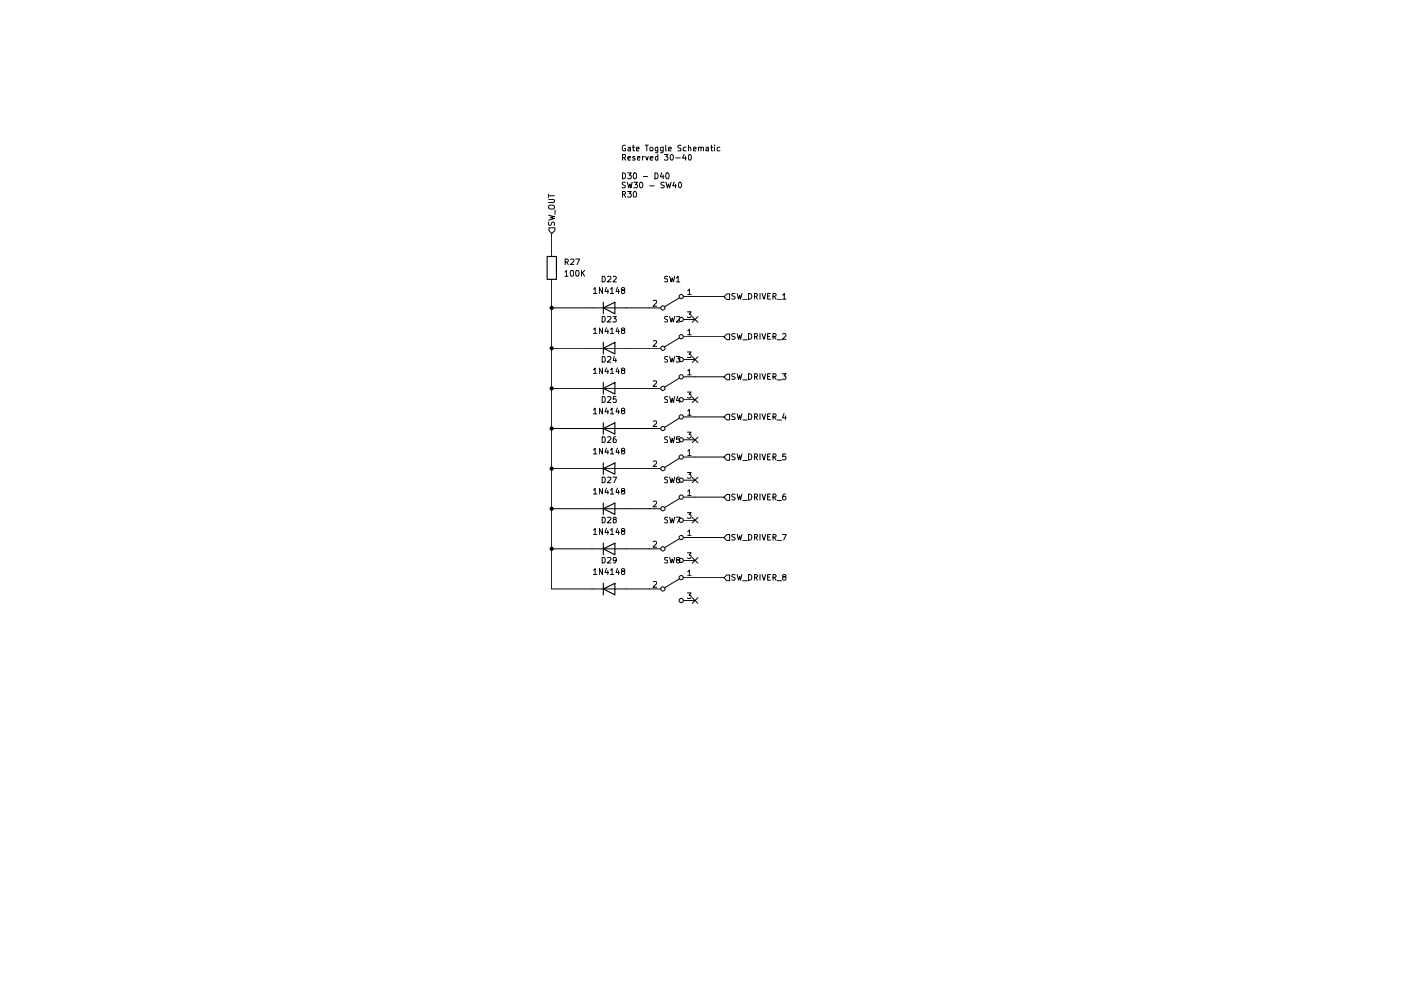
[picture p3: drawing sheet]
<svg xmlns="http://www.w3.org/2000/svg" width="420mm" height="297mm" viewBox="0 0 420 297" stroke-linecap="round" stroke-linejoin="round" font-family="sans-serif">
<g fill="none" stroke="#000" stroke-width=".3">
<path d="M206.2 99.1l.6-.5v1.7M177.5 116.4h10.3M177.5 104.4h10.3M194.7 116.4h3.4M194.7 104.4h3.4M195.9 114.3l.7-.2 .3 .5-1.1 1.2h1.1M195.9 102.2h.9l.1 .3-1.1 1.3h1.1M203.8 113.3l-4.5 2.8M203.8 101.3l-4.5 2.7M205.1 112.9h3.3M205.1 119.8h3.3M205.1 100.9h3.3"/>
<path d="M205.1 107.8h3.3M206.2 117.5h1.1l-.6 .7 .5 .2v.7l-.3 .2-.7-.2M206.2 105.5h1.1l-.6 .7 .5 .1v.8h-1M206.2 111.2l.6-.5v1.7M206.2 112.4h1.1M206.2 100.3h1.1M218 124.2h.8v1.7h-.8l-.9-.9zM220.5 124.1l-.7-.1-.3 .4 .1 .4 .8 .3v.5l-.9 .1M221.1 124l.4 1.7 .3-1.2 .3 1.2 .4-1.7M222.8 125.9h1.3M224.5 124a.94 .94 0 0 1 1 .6 .94 .94 0 0 1-.4 1.1h-.6zM226.2 125l.9-.2-.1-.7-.8-.1v1.7"/>
<path d="M226.7 125l.5 .7M227.9 124v1.7M228.5 124l.6 1.7 .5-1.7M230.2 124.9h.6M231.1 124h-.9v1.7h.9M231.8 125l.9-.2-.1-.7-.8-.1v1.7M232.2 125l.5 .7M233.1 125.9h1.3M235.1 124l-.4 1.2h1.1M235.5 124.6v1.1"/>
<circle cx="198.8" cy="116.4" r=".64"/>
<circle cx="198.8" cy="104.4" r=".64"/>
<circle cx="204.3" cy="100.9" r=".64"/>
<circle cx="204.3" cy="119.8" r=".64"/>
<circle cx="204.3" cy="112.9" r=".64"/>
<circle cx="204.3" cy="107.8" r=".64"/>
</g>
<path d="M180.9 104.4l3.5-1.8v3.5zM180.9 116.4l3.5-1.8v3.5zM180.9 102.6v3.5M180.9 114.6v3.5" fill="none" stroke="#000" stroke-width=".34"/>
<path d="M218 88.1h.8v1.7h-.8l-.9-.9z" fill="#fff"/>
<g fill="none" stroke="#000" stroke-width=".3">
<path d="M218 88.1h.8v1.7h-.8l-.9-.9zM220.5 88.1l-.7-.1-.3 .3 .1 .3 .8 .4v.5l-.9 .1M221.1 88l.4 1.7 .3-1.2 .3 1.2 .4-1.7M222.8 89.8h1.3M224.5 88a.86 .86 0 0 1 1 .8 .86 .86 0 0 1-1 .9zM226.2 88.8l.8-.1 .1-.6-.9-.1v1.7M226.7 88.8l.5 .9M227.9 88v1.7M228.5 88l.6 1.7 .5-1.7M230.2 88.7h.6M231.1 88h-.9v1.7h.9M231.8 88.8l.8-.1 .1-.6-.9-.1v1.7"/>
<path d="M232.2 88.8l.5 .9M233.1 89.8h1.3M234.7 88.5l.5-.5v1.7M234.7 89.7h1"/>
</g>
<path d="M218 112.1h.8v1.7h-.8l-.9-.8z" fill="#fff"/>
<g fill="none" stroke="#000" stroke-width=".3">
<path d="M218 112.1h.8v1.7h-.8l-.9-.8zM220.5 112.1l-.7-.1-.3 .4 .1 .4 .8 .3v.4l-.9 .1M221.1 112l.4 1.7 .3-1.2 .3 1.2 .4-1.7M222.8 113.9h1.3M224.5 112a.86 .86 0 0 1 1 .9 .86 .86 0 0 1-1 .8zM226.2 112.9l.9-.1-.1-.7-.8-.1v1.7M226.7 112.9l.5 .8M227.9 112v1.7M228.5 112l.6 1.7 .5-1.7M230.2 112.9h.6M231.1 112h-.9v1.7h.9M231.8 112.9l.9-.1-.1-.7-.8-.1v1.7"/>
<path d="M232.2 112.9l.5 .8M233.1 113.9h1.3M234.6 112h1.1l-.6 .7 .5 .2v.6l-.2 .2-.8-.2"/>
</g>
<path d="M218 100.1h.8v1.7h-.8l-.9-.8z" fill="#fff"/>
<g fill="none" stroke="#000" stroke-width=".3">
<path d="M221.1 100l.4 1.7 .3-1.2 .3 1.2 .4-1.7M224.5 100a.86 .86 0 0 1 1 .8 .86 .86 0 0 1-1 .9zM227.9 100v1.7M228.5 100l.6 1.7 .5-1.7M231.1 100h-.9v1.7h.9M218 100.1h.8v1.7h-.8l-.9-.8zM220.5 100.1l-.7-.1-.3 .3 .1 .5 .8 .2v.5l-.9 .1M222.8 101.9h1.3M226.2 100.9l.9-.1-.1-.7-.8-.1v1.7M226.7 100.9l.5 .8M230.2 100.8h.6M231.8 100.9l.9-.1-.1-.7-.8-.1v1.7"/>
<path d="M232.2 100.9l.5 .8M233.1 101.9h1.3M234.7 100.2l.7-.2 .3 .5-1.1 1.2h1.1"/>
</g>
<path d="M164.6 68.3h1.8v.8l-.9 .9-.9-.9z" fill="#fff"/>
<g fill="none" stroke="#000" stroke-width=".3">
<path d="M164.5 59.8h1.4l.4 .3-.4 .6h-1.4M164.5 58.2v1M164.5 58.7h1.8M164.5 64.5l1.8 .4-1.3 .3 1.3 .3-1.8 .5M164.6 66.5l.1 1h.5l.3-.8 .4-.2 .4 .4-.1 .7M164.6 61.7l1.1-.2a.59 .59 0 0 1 .6 .6 .59 .59 0 0 1-.6 .6h-.6a.59 .59 0 0 1-.5-.4 .59 .59 0 0 1 0-.6zM164.6 68.3h1.8v.8l-.9 .9-.9-.9zM165.4 75.1v1.8M166.5 62.9v1.4M165.4 83.7v1.7M177.5 92.3h10.3M194.7 92.3h3.4"/>
<path d="M195.9 90.2l.7-.2 .3 .5-1.1 1.3h1.1M203.8 89.2l-4.5 2.7M205.1 88.9h3.3M205.1 95.8h3.3M206.2 93.5h1.1l-.6 .6 .5 .2v.7l-.3 .2-.7-.2M206.2 87.1l.6-.5v1.7M206.2 88.3h1.1M177.5 128.4h10.3M194.7 128.4h3.4M195.9 126.3l.7-.1 .3 .5-1.1 1.1h1.1M195.9 138.3l.7-.1 .3 .5-1.1 1.2h1.1M203.8 125.3l-4.5 2.8"/>
<path d="M203.8 137.3l-4.5 2.8M205.1 125h3.3M205.1 131.8h3.3M205.1 137h3.3M206.2 129.5h1.1l-.6 .7 .5 .2v.7l-.3 .2-.7-.2M206.2 123.2l.6-.5v1.8M206.2 135.2l.6-.5v1.8M206.2 124.5h1.1M206.2 136.5h1.1M177.5 140.5h10.3M177.5 152.5h10.3M194.7 140.5h3.4"/>
<path d="M194.7 152.5h3.4M195.9 150.4l.7-.2 .3 .5-1.1 1.2h1.1M203.8 149.4l-4.5 2.7M205.1 143.9h3.3M205.1 149h3.3M205.1 156h3.3M206.2 141.6h1.1l-.6 .6 .5 .2v.8l-.3 .1-.7-.1M206.2 153.7h1.1l-.6 .6 .5 .1v.8l-.3 .2-.7-.2M206.2 147.2l.6-.4v1.7M206.2 159.3l.6-.5v1.7M206.2 148.5h1.1M194.7 164.5h3.4"/>
<path d="M194.7 176.5h3.4M195.9 162.4l.7-.2 .3 .5-1.1 1.3h1.1M195.9 174.4l.7-.2 .3 .6-1.1 1.2h1.1M203.8 161.5l-4.5 2.7M203.8 173.5l-4.5 2.7M205.1 161.1h3.3M205.1 168h3.3M205.1 173.1h3.3M206.2 165.7h1.1l-.6 .7 .6 .2-.1 .6-.3 .2-.7-.2M206.2 177.7h1.1l-.6 .7 .5 .2v.6l-.3 .2-.7-.2M206.2 171.4l.6-.5v1.7M206.2 160.5h1.1"/>
<path d="M206.2 172.6h1.1M205.1 180h3.3"/>
<circle cx="198.8" cy="92.3" r=".64"/>
<circle cx="204.3" cy="95.8" r=".64"/>
<circle cx="204.3" cy="88.9" r=".64"/>
<circle cx="198.8" cy="128.4" r=".64"/>
<circle cx="204.3" cy="137" r=".64"/>
<circle cx="204.3" cy="131.8" r=".64"/>
<circle cx="204.3" cy="125" r=".64"/>
<circle cx="198.8" cy="140.5" r=".64"/>
<circle cx="198.8" cy="152.5" r=".64"/>
<circle cx="204.3" cy="143.9" r=".64"/>
<circle cx="204.3" cy="149" r=".64"/>
<circle cx="204.3" cy="156" r=".64"/>
<circle cx="198.8" cy="176.5" r=".64"/>
<circle cx="198.8" cy="164.5" r=".64"/>
<circle cx="204.3" cy="168" r=".64"/>
<circle cx="204.3" cy="161.1" r=".64"/>
<circle cx="204.3" cy="173.1" r=".64"/>
<circle cx="204.3" cy="180" r=".64"/>
</g>
<path d="M164.1 76.9h2.8v6.8h-2.8zM180.9 92.3l3.5-1.7v3.5zM180.9 90.6v3.5M180.9 128.4l3.5-1.7v3.4zM180.9 126.7v3.4M180.9 138.8v3.4M180.9 140.5l3.5-1.7v3.4zM180.9 152.5l3.5-1.7v3.4zM180.9 150.8v3.4" fill="none" stroke="#000" stroke-width=".34"/>
<path d="M217.1 137l.9-.8h.8v1.8h-.8z" fill="#fff"/>
<g fill="none" stroke="#000" stroke-width=".3">
<path d="M218 136.2h.8v1.8h-.8l-.9-1zM220.5 136.1h-.7l-.3 .3 .1 .4 .8 .4v.5l-.9 .1M221.1 136.1l.4 1.7 .3-1.2 .3 1.2 .4-1.7M222.8 138h1.3M224.5 136.1a.9 .9 0 0 1 1 .8 .9 .9 0 0 1-1 .9zM226.2 137l.9-.2-.1-.7h-.8v1.7M226.7 137l.5 .8M227.9 136.1v1.7M228.5 136.1l.6 1.7 .5-1.7M230.2 136.9h.6M231.1 136.1h-.9v1.7h.9M231.8 137l.9-.2-.1-.7h-.8v1.7"/>
<path d="M232.2 137l.5 .8M233.1 138h1.3M235.6 136.1h-.8l-.1 .8 .8-.1 .1 .9-.2 .1-.7-.1"/>
</g>
<path d="M217.1 149.1l.9-.9h.8v1.8h-.8z" fill="#fff"/>
<g fill="none" stroke="#000" stroke-width=".3">
<path d="M218 148.2h.8v1.8h-.8l-.9-.9zM220.5 148.2l-.7-.1-.3 .3 .1 .4 .8 .4v.5l-.9 .1M221.1 148.1l.4 1.8 .3-1.3 .3 1.3 .4-1.8M222.8 150h1.3M224.5 148.1a.9 .9 0 0 1 1 .9 .9 .9 0 0 1-1 .9zM226.2 149l.9-.2-.1-.6-.8-.1v1.8M226.7 149l.5 .9M227.9 148.1v1.8M228.5 148.1l.6 1.8 .5-1.8M230.2 148.9h.6M231.1 148.1h-.9v1.8h.9M231.8 149l.9-.2-.1-.6-.8-.1v1.8"/>
<path d="M232.2 149l.5 .9M233.1 150h1.3M235.5 148.1l-.5 .1-.2 .3-.1 1 .3 .4 .6-.2-.1-.9h-.5l-.3 .3"/>
</g>
<path d="M218 172.3h.8v1.7h-.8l-.9-.8z" fill="#fff"/>
<g fill="none" stroke="#000" stroke-width=".3">
<path d="M218 172.3h.8v1.7h-.8l-.9-.8zM220.5 172.3l-.7-.1-.3 .4 .1 .3 .8 .3v.5l-.9 .1M221.1 172.2l.4 1.7 .3-1.2 .3 1.2 .4-1.7M222.8 174.1h1.3M224.5 172.2a.86 .86 0 0 1 1 .9 .86 .86 0 0 1-1 .8zM226.2 173.1l.8-.1 .1-.6-.9-.2v1.7M226.7 173.1l.5 .8M227.9 172.2v1.7M228.5 172.2l.6 1.7 .5-1.7M230.2 173h.6M231.1 172.2h-.9v1.7h.9M231.8 173.1l.8-.1 .1-.6-.9-.2v1.7"/>
<path d="M232.2 173.1l.5 .8M233.1 174.1h1.3M235 172.9l-.3-.3 .3-.4 .5 .1 .1 .5a.65 .65 0 0 0-.8 .2 .65 .65 0 0 0 .1 .8l.7-.1 .1-.5-.3-.3"/>
</g>
<path d="M218 160.2h.8v1.8h-.8l-.9-.8z" fill="#fff"/>
<g fill="none" stroke="#000" stroke-width=".3">
<path d="M186.7 47.2l.8-.1v-.7l-.8-.1v1.7M186.7 51.8a.89 .89 0 0 1 .9 .9 .89 .89 0 0 1-.9 .9zM186.7 58.3l.8-.1v-.6l-.8-.2v1.7M187 47.2l.6 .8M187 58.3l.6 .8M187.5 43.6a.9 .9 0 0 0-.9 .5 .9 .9 0 0 0 .3 1.1l.7-.1v-.6h-.3M187.5 54.7l-.6-.1-.3 .3 .3 .6 .6 .3v.3l-.9 .1M188.1 54.6l.5 1.7 .3-1.2 .3 1.2 .4-1.7M188.2 51.8h1.1l-.6 .7 .5 .2v.7l-.2 .2-.8-.2M188.2 57.4h1.1l-.6 .6 .5 .2v.7l-.2 .2-.8-.2M188.3 47.4l.8-.2v-.2l-.5-.1-.3 .3 .1 .7h.7M188.4 44.2l.5-.1 .2 .3v.8h-.7v-.5l.7-.2"/>
<path d="M189.7 44.1h.6M189.9 43.5v1.5l.4 .2M190.1 52l.2-.2a.95 .95 0 0 1 .6 .9 .95 .95 0 0 1-.6 .9l-.4-.7zM190.1 54.6h1.1l-.6 .7 .5 .2v.6l-.3 .2-.7-.2M190.1 57.6l.2-.2a.88 .88 0 0 1 .7 .9 .88 .88 0 0 1-.7 .8l-.4-.7zM190.4 47l-.4-.1-.3 .3 .7 .3v.4h-.7M190.8 44.7l.9-.2-.1-.3-.5-.1-.3 .3 .1 .8h.7M191.2 47.4l.7-.2-.1-.3-.5 .1-.1 .8 .2 .2 .5-.1M192 54.7l.2-.1a.81 .81 0 0 1 .6 .9 .81 .81 0 0 1-.8 .7l-.2-.5zM192.7 46.9v1.1M193 52.9h1.2M193.2 46.9l-.5 .3"/>
<path d="M193.5 43.5h.9M193.6 46.9l.5 1.1 .3-1.1M194 43.5v1.7M194.8 55.7h1.4M195 44.3l.2-.2 .5 .2v.9l-.7-.1zM195 47.4l.8-.2-.1-.2-.5-.1-.2 .3 .1 .7h.6M196.4 51.8a.89 .89 0 0 1 1 .9 .89 .89 0 0 1-1 .9zM197.3 44.1v1.4l-.4 .3-.3-.1M197.3 44.2l-.5-.1-.3 .3 .1 .7 .7 .1M197.3 47l-.5-.1-.3 .3 .3 .8 .5-.1M197.3 46.3v1.7M198.5 51.7l-.5 1.3h1.1"/>
<path d="M198.9 44.1v1.4l-.4 .3-.4-.1M198.9 44.2l-.5-.1-.4 .3 .2 .8h.7M198.9 52.4v1.2M199.2 46.3h1.1l-.6 .7 .6 .2-.1 .6-.2 .2-.8-.2M199.2 54.7l-.9 .1v.5l.8 .3 .1 .4-.3 .3-.7-.1M199.6 43.5v1.5l.3 .2M199.7 54.6l.5 1.7 .3-1.2 .3 1.2 .5-1.7M199.8 52l.3-.2a.95 .95 0 0 1 .6 .9 .95 .95 0 0 1-.6 .9l-.5-.7zM200.5 44.7l.8-.2v-.3l-.6-.1-.2 .3 .1 .8h.7M201.3 46.4a.84 .84 0 0 1 .8 .7 .84 .84 0 0 1-.5 .9 .92 .92 0 0 1-.7-.7 .92 .92 0 0 1 .4-.9zM202.2 54.5l-.4 1.2h1.1M202.6 55.2v1.1"/>
<path d="M202.7 47.3h1.3M203.6 54.8l.3-.2a.95 .95 0 0 1 .5 .9 .95 .95 0 0 1-.5 .8l-.4-.6zM204.2 43.6h-.7l-.2 .3 .2 .4a.64 .64 0 0 1 .6 .2 .64 .64 0 0 1 0 .7h-.8M205.1 46.2l-.4 1.2h1.1M205.6 46.9v1.1M205.7 44.2l-.5-.1-.3 .3 .2 .8h.6M206.5 44.3l.6-.1 .1 1M206.5 43.5v1.7M206.8 46.3a.89 .89 0 0 1 .6 .9 .89 .89 0 0 1-.6 .8l-.4-.7zM207.9 44.7l.9-.2-.1-.3-.5-.1-.3 .3 .1 .8h.7M209.5 44.3l.6-.1 .1 1M209.5 44.1v1.1"/>
<path d="M210.2 44.4l.3-.3 .4 .1 .1 1M211.8 44.2l.5-.1 .2 .3v.8h-.7v-.5l.7-.2M213.1 44.1h.7M213.4 43.5v1.5l.4 .2M214.3 43.5v.2M214.3 44.1v1.1M215.9 44.2l-.5-.1-.3 .3 .1 .8h.7M165.4 69.9v5.2M169.5 78.6l.8-.1v-.7l-.8-.2v1.7M169.9 78.6l.5 .7M171.1 77.8l.7-.2 .3 .5-1.1 1.2h1.1M172.6 77.6h1.2l-.7 1.7"/>
<path d="M165.4 85.4v91.1h29.3M165.4 92.3h12.1M169.4 81.5l.5-.5v1.8M169.4 82.8h.9M171.2 81.2l.2-.2a.95 .95 0 0 1 .7 .9 .95 .95 0 0 1-.7 .9l-.4-.7zM172.8 81.2l.3-.2a.95 .95 0 0 1 .6 .9 .95 .95 0 0 1-.6 .9l-.5-.7zM174.4 81v1.8M174.7 81.8l.6 1M175.3 81l-.9 1M178 98.7l.5-.4v1.7M178 86.7l.5-.5v1.8M178 100h1"/>
<path d="M178 88h1M180.6 94.8a.85 .85 0 0 1 .9 .9 .85 .85 0 0 1-.9 .8zM180.6 82.8a.85 .85 0 0 1 .9 .9 .85 .85 0 0 1-.9 .8zM180.7 98.3v1.7l-1-1.7v1.7M180.7 86.2v1.8l-1-1.8v1.8M181.9 98.2l-.5 1.2h1.1M181.9 86.1l-.5 1.3h1.1M182.2 95l.7-.2 .3 .5-1.1 1.2h1.1M182.2 83l.7-.2 .3 .5-1.1 1.2h1.1M182.3 86.8v1.2M182.3 98.8v1.2M183 98.7l.6-.4v1.7"/>
<path d="M183 86.7l.6-.5v1.8M183 100h1.1M183 88h1.1M183.8 94.8h1l-.6 .7 .5 .2v.7l-.2 .1-.7-.1M183.9 83l.6-.2 .3 .5-1 1.2h1M185.2 98.2l-.5 1.2h1.1M185.2 86.1l-.5 1.3h1.1M185.5 86.8v1.2M185.5 98.8v1.2M186.7 99l-.3-.4 .1-.2 .5-.1 .4 .3-.2 .3-.5 .1-.3 .3v.5l.3 .2h.3l.4-.3v-.4l-.4-.3M186.7 87l-.3-.4v-.2l.8-.1 .1 .5-.9 .5v.5l.3 .2h.3l.4-.4v-.3l-.4-.3M187.8 92.3h6.9"/>
<path d="M200.2 94.9l-.6-.1-.3 .4 .2 .4 .7 .4v.4l-.2 .1-.7-.1M200.2 82.9l-.6-.1-.3 .3 .2 .5 .7 .2v.5l-.2 .2-.7-.1M200.8 94.8l.5 1.7 .3-1.2 .3 1.2 .5-1.7M200.8 82.8l.5 1.7 .3-1.2 .3 1.2 .5-1.7M202.9 95l.6-.2 .4 .5-1.1 1.2h1.1M202.9 83.3l.5-.5v1.7M202.9 84.5h1M207.6 94.9l1.7 1.7M208.4 88.9h8.7M209.3 94.9l-1.7 1.7M165.4 104.4h12.1M165.4 116.4h12.1"/>
<path d="M178 110.8l.5-.5v1.7M178 112h1M180.6 106.8a.89 .89 0 0 1 .9 .7 .89 .89 0 0 1-.5 1h-.4zM180.6 118.9a.89 .89 0 0 1 .9 .9 .89 .89 0 0 1-.9 .8zM180.7 110.3v1.7l-1-1.7v1.7M181.9 110.2l-.5 1.2h1.1M182.2 107l.7-.2 .3 .6-1.1 1.1h1.1M182.2 119l.7-.1 .3 .5-1.1 1.2h1.1M182.3 110.8v1.2M183 110.8l.6-.5v1.7M183 112h1.1M184.2 106.8l-.3 1.2h1"/>
<path d="M184.7 107.4v1.1M184.7 118.9h-.7l-.1 .8 .8-.1v.9l-.2 .1-.6-.1M185.2 110.2l-.5 1.2h1.1M185.5 110.8v1.2M186.7 111l-.3-.3v-.2l.8-.1 .2 .3-1 .6v.5l.3 .2h.3l.4-.3v-.4l-.4-.3M187.8 104.4h6.9M187.8 116.4h6.9M200.2 106.9l-.6-.1-.3 .4 .2 .4 .7 .3v.4l-.2 .2h-.7M200.2 119l-.6-.1-.3 .3 .2 .4 .7 .4v.5l-.2 .1h-.7M200.8 106.8l.5 1.7 .3-1.1 .3 1.1 .5-1.7M200.8 118.9l.5 1.7 .3-1.2 .3 1.2 .5-1.7M202.8 106.8h1.1l-.6 .7 .5 .2 .1 .6-.4 .2-.7-.1"/>
<path d="M203.3 118.8l-.4 1.3h1.1M203.7 119.5v1.1M207.6 106.9l1.7 1.7M207.6 119l1.7 1.6M208.4 112.9h8.7M208.4 100.9h8.7M209.3 106.9l-1.7 1.7M209.3 119l-1.7 1.6M165.4 128.4h12.1M178 122.9l.5-.6v1.7M178 134.9l.5-.5v1.7M178 124h1"/>
<path d="M178 136.1h1M180.6 130.9a.89 .89 0 0 1 .9 .9 .89 .89 0 0 1-.9 .9zM180.7 122.3v1.7l-1-1.7v1.7M180.7 134.4v1.7l-1-1.7v1.7M181.9 122.3l-.5 1.1h1.1M181.9 134.3l-.5 1.3h1.1M182.2 131.1l.7-.2 .3 .5-1.1 1.3h1.1M182.3 122.9v1.1M182.3 135v1.1M183 122.9l.6-.6v1.7M183 134.9l.6-.5v1.7M183 124h1.1"/>
<path d="M183 136.1h1.1M184.7 130.9l-.6 .2-.2 1.2 .2 .4 .6-.2v-.8l-.6-.1-.2 .3M185.2 122.3l-.5 1.1h1.1M185.2 134.3l-.5 1.3h1.1M185.5 122.9v1.1M185.5 135v1.1M186.7 123.1l-.3-.3v-.3l.8-.1 .1 .5-.9 .5v.5l.3 .1h.3l.4-.3-.1-.5-.3-.1M186.7 135.1l-.3-.3v-.3h.8l.1 .5-.9 .5 .3 .6h.3l.4-.4-.4-.6M187.8 128.4h6.9M200.2 131l-.6-.1-.3 .3 .2 .5 .7 .3v.5l-.2 .2-.7-.1M200.8 130.9l.5 1.8 .3-1.3 .3 1.3 .5-1.8M203.8 130.9h-.9v.8h.8l.1 .8-.3 .2-.6-.2"/>
<path d="M207.6 131.1l1.7 1.6M208.4 125h8.7M208.4 137h8.7M209.3 131.1l-1.7 1.6M165.4 140.5h12.1M165.4 152.5h12.1M178 146.9l.5-.5v1.7M178 158.9l.5-.5v1.8M178 148.1h1M180.6 143a.9 .9 0 0 1 1 .5 .9 .9 0 0 1-.3 1.1l-.7 .1zM180.6 155a.85 .85 0 0 1 .9 .9 .85 .85 0 0 1-.9 .8zM180.7 146.4v1.7l-1-1.7v1.7"/>
<path d="M180.7 158.4v1.8l-1-1.8v1.8M181.9 146.3l-.5 1.3h1.1M181.9 158.3l-.5 1.3h1.1M182.2 143.1h.9l.1 .3-1.1 1.3h1.1M182.2 155.2l.7-.2 .3 .4-1.1 1.3h1.1M182.3 147v1.1M182.3 159v1.2M183 146.9l.6-.5v1.7M183 158.9l.6-.5v1.8M183 148.1h1.1M183.8 143h1.1l-.8 1.7M184.1 155.7l-.2-.3 .2-.4 .6 .2v.4a.61 .61 0 0 0-.8 .4 .61 .61 0 0 0 .2 .7h.4l.3-.3v-.4l-.3-.3"/>
<path d="M185.2 146.3l-.5 1.3h1.1M185.2 158.3l-.5 1.3h1.1M185.5 147v1.1M185.5 159v1.2M186.7 147.2l-.3-.4v-.2l.8-.1 .1 .5-.9 .5v.5l.3 .1 .7-.3v-.3l-.4-.3M186.7 159.2l-.3-.4v-.2l.8-.1 .1 .5-.9 .5v.5l.3 .2h.3l.4-.3v-.4l-.4-.3M187.8 140.5h6.9M187.8 152.5h6.9M200.2 143.1h-.8v.5l.6 .2 .2 .6-.2 .3-.7-.1M200.2 155.1l-.6-.1-.3 .4 .2 .3 .7 .3v.5l-.2 .2-.7-.1M200.8 143l.5 1.7 .3-1.3 .3 1.3 .5-1.7M200.8 155l.5 1.7 .3-1.3 .3 1.3 .5-1.7"/>
<path d="M202.8 155h1.2l-.8 1.7M203.7 143l-.6 .1-.2 .2v1.1l.3 .3 .6-.2-.1-.8-.5-.1-.3 .3M207.6 143.1l1.7 1.6M207.6 155.1l1.7 1.6M208.4 149h8.7M209.3 143.1l-1.7 1.6M209.3 155.1l-1.7 1.6M165.4 164.5h29.3M178 170.9l.5-.5v1.8M178 172.2h1M178 160.2h1M180.6 167a.85 .85 0 0 1 .9 .9 .85 .85 0 0 1-.9 .8z"/>
<path d="M180.7 170.4v1.8l-1-1.8v1.8M181.9 170.3l-.5 1.3h1.1M182.2 167.2l.7-.2 .3 .6-1.1 1.1h1.1M182.3 171v1.2M183 170.9l.6-.5v1.8M183 172.2h1.1M183 160.2h1.1M184.8 167.8l-.3 .3-.6-.3 .1-.7 .5-.1a1.06 1.06 0 0 1-.2 1.7h-.3M185.2 170.3l-.5 1.3h1.1M185.5 171v1.2M186.7 171.2l-.3-.3v-.3l.8-.1 .1 .5-.9 .5v.5l.3 .2h.3l.4-.3v-.4l-.4-.3M200.2 167.1l-.6-.1-.3 .4 .2 .4 .7 .3v.5l-.2 .1h-.7"/>
<path d="M200.8 167l.5 1.7 .3-1.1 .3 1.1 .5-1.7M203.2 167.8l-.3-.3v-.3l.8-.1 .1 .5-.9 .5v.5l.3 .1h.3l.4-.3-.1-.5-.3-.1M207.6 179.2l1.7 1.6M207.6 167.1l1.7 1.7M208.4 173.1h8.7M208.4 161.1h8.7M209.3 179.2l-1.7 1.6M209.3 167.1l-1.7 1.7M218 160.2h.8v1.8h-.8l-.9-.8zM220.5 160.3l-.7-.1-.3 .2 .1 .5 .9 .5-.4 .5-.6-.1M221.1 160.2l.4 1.7 .3-1.3 .3 1.3 .4-1.7M222.8 162.1h1.3"/>
<path d="M224.5 160.2a.86 .86 0 0 1 1 .8 .86 .86 0 0 1-1 .9zM226.2 161h.8l.2-.6-.4-.2h-.6v1.7M226.7 161l.5 .9M227.9 160.2v1.7M228.5 160.2l.6 1.7 .5-1.7M230.2 161h.6M231.1 160.2h-.9v1.7h.9M231.8 161h.8l.1-.6-.3-.2h-.6v1.7M232.2 161l.5 .9M233.1 162.1h1.3M234.6 160.2h1.2l-.8 1.7"/>
</g>
<path d="M180.9 176.5l3.5-1.7v3.5zM180.9 164.5l3.5-1.7v3.5zM180.9 162.8v3.5M180.9 174.8v3.5" fill="none" stroke="#000" stroke-width=".34"/>
<g fill="#000">
<circle cx="165.4" cy="92.3" r=".64"/>
<circle cx="165.4" cy="116.4" r=".64"/>
<circle cx="165.4" cy="104.4" r=".64"/>
<circle cx="165.4" cy="128.4" r=".64"/>
<circle cx="165.4" cy="152.5" r=".64"/>
<circle cx="165.4" cy="140.5" r=".64"/>
<circle cx="165.4" cy="164.5" r=".64"/>
</g>
</svg>
